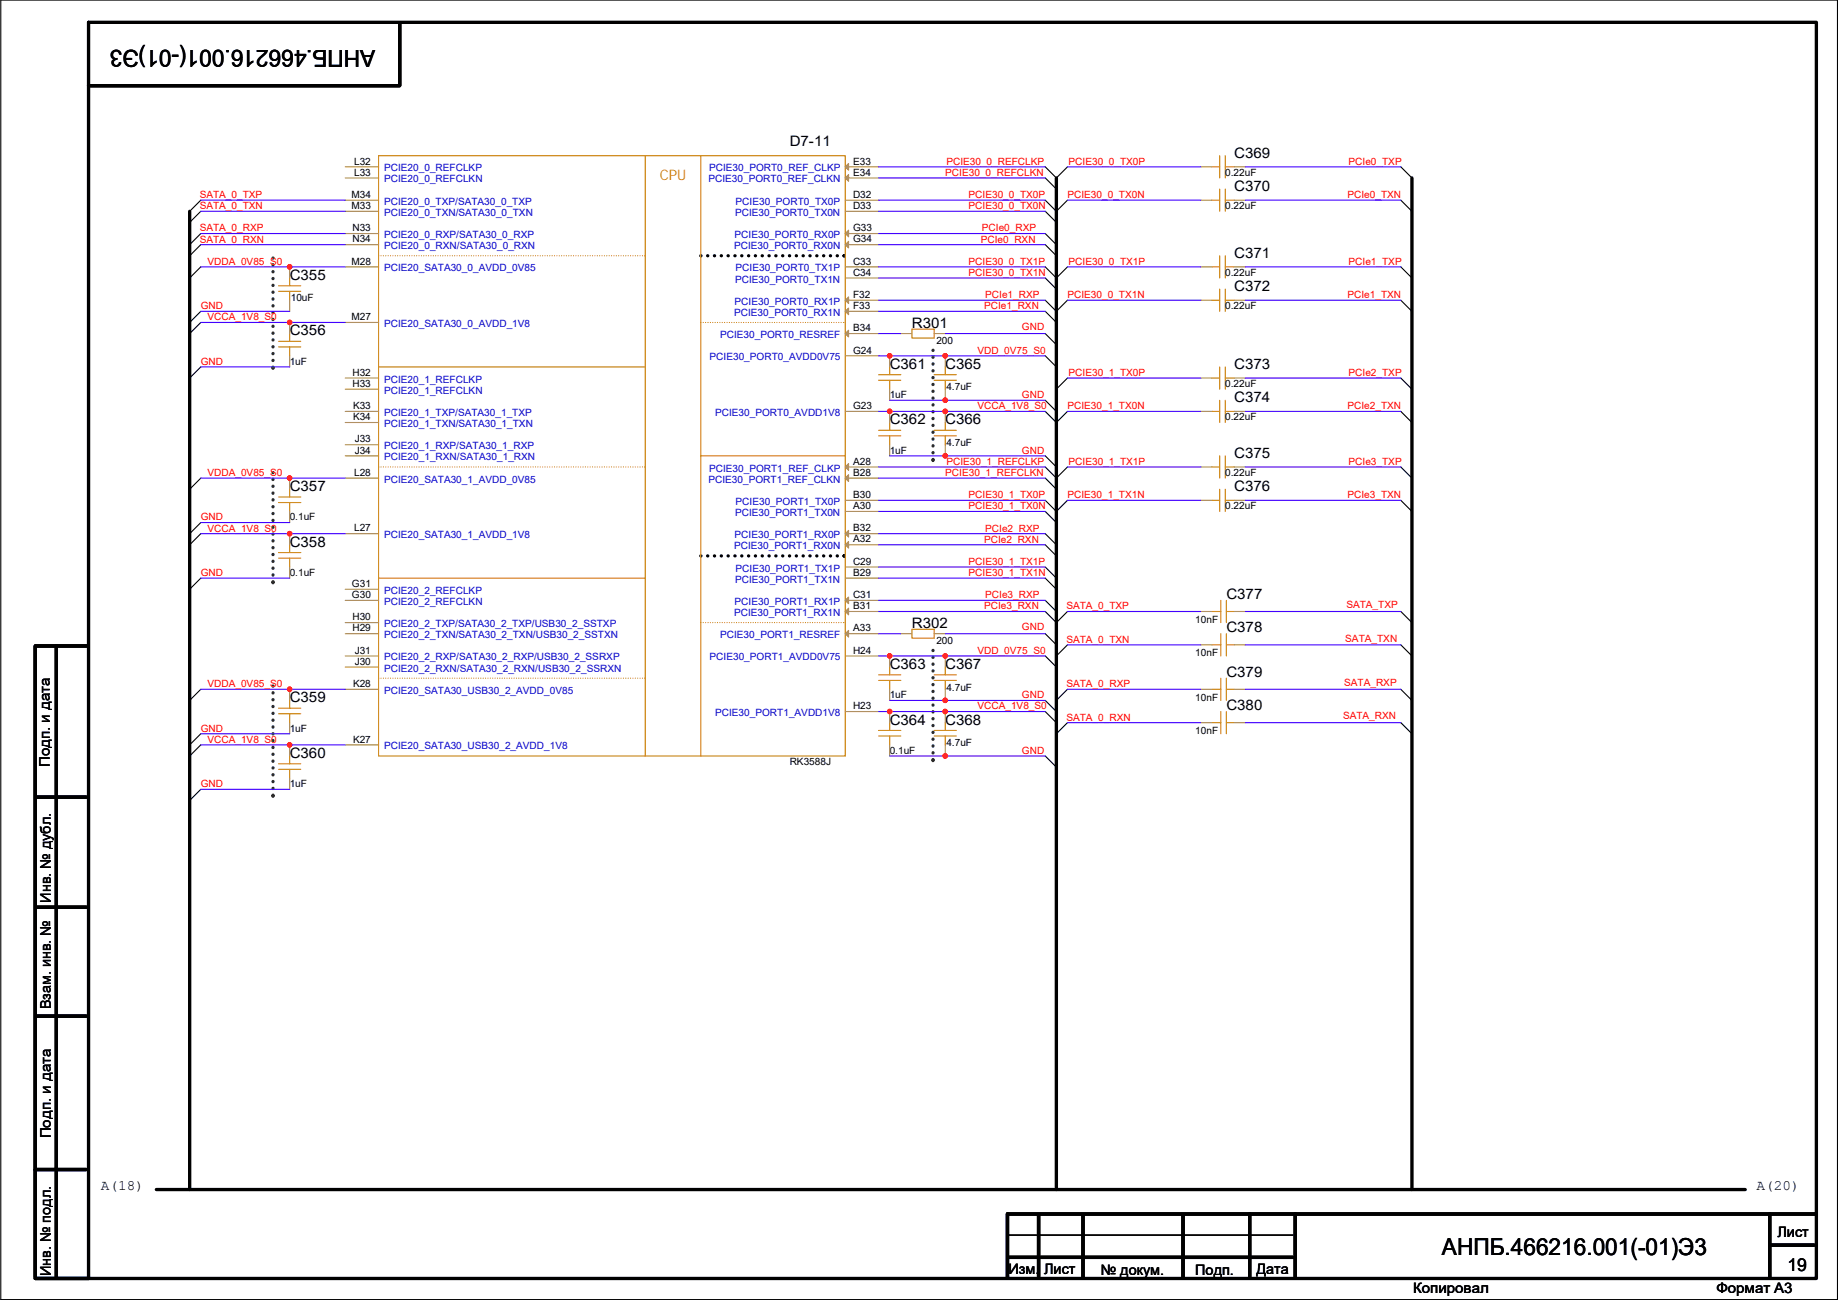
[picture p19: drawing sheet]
<svg xmlns="http://www.w3.org/2000/svg" width="420mm" height="297mm" viewBox="0 0 420 297" stroke-linecap="round" stroke-linejoin="round" font-family="sans-serif">
<defs><g id="words">
<g font-size="5.3">
<text x="85.8" y="11.5" transform="rotate(180 85.8 11.5)">АНПБ.466216.001(-01)Э3</text>
<text x="329.6" y="286.7">АНПБ.466216.001(-01)Э3</text>
</g>
<text font-size="4.1" x="408.6" y="290.4">19</text>
<g font-size="3.3">
<text x="180.5" y="33.5">D7-11</text>
<text x="282.1" y="36">C369</text>
<text x="282.1" y="43.6">C370</text>
<text x="282.1" y="58.9">C371</text>
<text x="66.2" y="63.9">C355</text>
<text x="282.1" y="66.5">C372</text>
<text x="66.2" y="76.6">C356</text>
<text x="208.5" y="74.9">R301</text>
<text x="203.4" y="84.3">C361</text>
<text x="216.1" y="84.3">C365</text>
<text x="282.1" y="84.3">C373</text>
<text x="282.1" y="91.9">C374</text>
<text x="203.4" y="97">C362</text>
<text x="216.1" y="97">C366</text>
<text x="282.1" y="104.6">C375</text>
<text x="66.2" y="112.2">C357</text>
<text x="282.1" y="112.2">C376</text>
<text x="66.2" y="124.9">C358</text>
<text x="280.3" y="136.8">C377</text>
<text x="208.5" y="143.4">R302</text>
<text x="280.3" y="144.5">C378</text>
<text x="203.4" y="152.8">C363</text>
<text x="216.1" y="152.8">C367</text>
<text x="280.3" y="154.6">C379</text>
<text x="66.2" y="160.5">C359</text>
<text x="203.4" y="165.5">C364</text>
<text x="216.1" y="165.5">C368</text>
<text x="280.3" y="162.2">C380</text>
<text x="66.2" y="173.2">C360</text>
<text x="11.4" y="175.3" transform="rotate(-90 11.4 175.3)">Подп. и дата</text>
<text x="11.6" y="206.3" transform="rotate(-90 11.6 206.3)">Инв. № дубл.</text>
<text x="11.6" y="230.7" transform="rotate(-90 11.6 230.7)">Взам. инв. №</text>
<text x="11.6" y="260.1" transform="rotate(-90 11.6 260.1)">Подп. и дата</text>
<text x="23" y="271.9">A(18)</text>
<text x="401.5" y="271.9">A(20)</text>
<text x="406.3" y="282.6">Лист</text>
<text x="11.6" y="291.6" transform="rotate(-90 11.6 291.6)">Инв. № подл.</text>
<text x="230.6" y="291">Изм. Лист</text>
<text x="251.6" y="291.3">№ докум.</text>
<text x="273.2" y="291.3">Подп.</text>
<text x="287.2" y="291">Дата</text>
<text x="323" y="295.3">Копировал</text>
<text x="392.4" y="295.3">Формат A3</text>
</g>
<text font-size="3.3" fill="#cc8006" x="150.8" y="41.2">CPU</text>
<g font-size="2.3">
<text x="81" y="37.6">L32</text>
<text x="81" y="40.1">L33</text>
<text x="195" y="37.6">E33</text>
<text x="195" y="40.1">E34</text>
<text x="280.1" y="40.2">0.22uF</text>
<text x="80.3" y="45.2">M34</text>
<text x="80.3" y="47.8">M33</text>
<text x="195" y="45.2">D32</text>
<text x="195" y="47.8">D33</text>
<text x="280.1" y="47.8">0.22uF</text>
<text x="80.6" y="52.8">N33</text>
<text x="195" y="52.8">G33</text>
<text x="80.6" y="55.4">N34</text>
<text x="195" y="55.4">G34</text>
<text x="80.3" y="60.5">M28</text>
<text x="195" y="60.5">C33</text>
<text x="195" y="63">C34</text>
<text x="280.1" y="63">0.22uF</text>
<text x="66.5" y="68.9">10uF</text>
<text x="195" y="68.1">F32</text>
<text x="195" y="70.6">F33</text>
<text x="280.1" y="70.7">0.22uF</text>
<text x="80.3" y="73.2">M27</text>
<text x="195" y="75.7">B34</text>
<text x="66.2" y="83.4">1uF</text>
<text x="195" y="80.8">G24</text>
<text x="214" y="78.5">200</text>
<text x="80.6" y="85.9">H32</text>
<text x="80.6" y="88.4">H33</text>
<text x="216.3" y="89.2">4.7uF</text>
<text x="280.1" y="88.4">0.22uF</text>
<text x="80.7" y="93.5">K33</text>
<text x="195" y="93.5">G23</text>
<text x="203.4" y="91">1uF</text>
<text x="80.7" y="96">K34</text>
<text x="81.1" y="101.1">J33</text>
<text x="216.3" y="101.9">4.7uF</text>
<text x="280.1" y="96.1">0.22uF</text>
<text x="81.1" y="103.6">J34</text>
<text x="195" y="106.2">A28</text>
<text x="203.4" y="103.7">1uF</text>
<text x="81" y="108.7">L28</text>
<text x="195" y="113.8">B30</text>
<text x="195" y="108.7">B28</text>
<text x="280.1" y="108.8">0.22uF</text>
<text x="66.2" y="118.9">0.1uF</text>
<text x="195" y="116.3">A30</text>
<text x="280.1" y="116.4">0.22uF</text>
<text x="81" y="121.4">L27</text>
<text x="195" y="121.4">B32</text>
<text x="195" y="124">A32</text>
<text x="66.2" y="131.6">0.1uF</text>
<text x="195" y="129">C29</text>
<text x="195" y="131.6">B29</text>
<text x="80.4" y="134.1">G31</text>
<text x="80.4" y="136.7">G30</text>
<text x="195" y="136.7">C31</text>
<text x="80.6" y="141.7">H30</text>
<text x="195" y="139.2">B31</text>
<text x="273.2" y="142.3">10nF</text>
<text x="80.6" y="144.3">H29</text>
<text x="81.1" y="149.4">J31</text>
<text x="195" y="149.4">H24</text>
<text x="195" y="144.3">A33</text>
<text x="214" y="147.1">200</text>
<text x="273.2" y="149.9">10nF</text>
<text x="81.1" y="151.9">J30</text>
<text x="80.7" y="157">K28</text>
<text x="203.4" y="159.6">1uF</text>
<text x="216.3" y="157.8">4.7uF</text>
<text x="273.2" y="160.1">10nF</text>
<text x="66.2" y="167.2">1uF</text>
<text x="195" y="162.1">H23</text>
<text x="273.2" y="167.7">10nF</text>
<text x="80.7" y="169.7">K27</text>
<text x="203.4" y="172.3">0.1uF</text>
<text x="216.3" y="170.5">4.7uF</text>
<text x="66.2" y="179.9">1uF</text>
<text x="180.5" y="174.8">RK3588J</text>
</g>
<g font-size="2.3" fill="#00c">
<text x="87.8" y="39.2">PCIE20_0_REFCLKP</text>
<text x="87.8" y="41.7">PCIE20_0_REFCLKN</text>
<text x="162" y="41.7">PCIE30_PORT0_REF_CLKN</text>
<text x="162.1" y="39.2">PCIE30_PORT0_REF_CLKP</text>
<text x="87.8" y="46.8">PCIE20_0_TXP/SATA30_0_TXP</text>
<text x="168.2" y="46.8">PCIE30_PORT0_TX0P</text>
<text x="87.8" y="49.3">PCIE20_0_TXN/SATA30_0_TXN</text>
<text x="168" y="49.3">PCIE30_PORT0_TX0N</text>
<text x="87.8" y="54.4">PCIE20_0_RXP/SATA30_0_RXP</text>
<text x="87.8" y="56.9">PCIE20_0_RXN/SATA30_0_RXN</text>
<text x="167.8" y="56.9">PCIE30_PORT0_RX0N</text>
<text x="167.9" y="54.4">PCIE30_PORT0_RX0P</text>
<text x="87.8" y="62">PCIE20_SATA30_0_AVDD_0V85</text>
<text x="168" y="64.6">PCIE30_PORT0_TX1N</text>
<text x="168.2" y="62">PCIE30_PORT0_TX1P</text>
<text x="167.9" y="69.6">PCIE30_PORT0_RX1P</text>
<text x="87.8" y="74.7">PCIE20_SATA30_0_AVDD_1V8</text>
<text x="164.6" y="77.3">PCIE30_PORT0_RESREF</text>
<text x="167.8" y="72.2">PCIE30_PORT0_RX1N</text>
<text x="162.2" y="82.3">PCIE30_PORT0_AVDD0V75</text>
<text x="87.8" y="87.4">PCIE20_1_REFCLKP</text>
<text x="87.8" y="90">PCIE20_1_REFCLKN</text>
<text x="87.8" y="95">PCIE20_1_TXP/SATA30_1_TXP</text>
<text x="163.5" y="95">PCIE30_PORT0_AVDD1V8</text>
<text x="87.8" y="97.6">PCIE20_1_TXN/SATA30_1_TXN</text>
<text x="87.8" y="102.7">PCIE20_1_RXP/SATA30_1_RXP</text>
<text x="87.8" y="105.2">PCIE20_1_RXN/SATA30_1_RXN</text>
<text x="162.1" y="107.7">PCIE30_PORT1_REF_CLKP</text>
<text x="87.8" y="110.3">PCIE20_SATA30_1_AVDD_0V85</text>
<text x="162" y="110.3">PCIE30_PORT1_REF_CLKN</text>
<text x="168" y="117.9">PCIE30_PORT1_TX0N</text>
<text x="168.2" y="115.4">PCIE30_PORT1_TX0P</text>
<text x="87.8" y="123">PCIE20_SATA30_1_AVDD_1V8</text>
<text x="167.8" y="125.5">PCIE30_PORT1_RX0N</text>
<text x="167.9" y="123">PCIE30_PORT1_RX0P</text>
<text x="168.2" y="130.6">PCIE30_PORT1_TX1P</text>
<text x="87.8" y="135.7">PCIE20_2_REFCLKP</text>
<text x="168" y="133.1">PCIE30_PORT1_TX1N</text>
<text x="87.8" y="143.3">PCIE20_2_TXP/SATA30_2_TXP/USB30_2_SSTXP</text>
<text x="87.8" y="138.2">PCIE20_2_REFCLKN</text>
<text x="167.8" y="140.8">PCIE30_PORT1_RX1N</text>
<text x="167.9" y="138.2">PCIE30_PORT1_RX1P</text>
<text x="87.8" y="145.8">PCIE20_2_TXN/SATA30_2_TXN/USB30_2_SSTXN</text>
<text x="164.6" y="145.8">PCIE30_PORT1_RESREF</text>
<text x="87.8" y="150.9">PCIE20_2_RXP/SATA30_2_RXP/USB30_2_SSRXP</text>
<text x="87.8" y="153.5">PCIE20_2_RXN/SATA30_2_RXN/USB30_2_SSRXN</text>
<text x="162.2" y="150.9">PCIE30_PORT1_AVDD0V75</text>
<text x="87.8" y="158.5">PCIE20_SATA30_USB30_2_AVDD_0V85</text>
<text x="163.5" y="163.6">PCIE30_PORT1_AVDD1V8</text>
<text x="87.8" y="171.2">PCIE20_SATA30_USB30_2_AVDD_1V8</text>
</g>
<g font-size="2.3" fill="#f00">
<text x="216.1" y="40.2">PCIE30_0_REFCLKN</text>
<text x="216.3" y="37.6">PCIE30_0_REFCLKP</text>
<text x="244.3" y="37.6">PCIE30_0_TX0P</text>
<text x="308.3" y="37.6">PCIe0_TXP</text>
<text x="45.6" y="47.8">SATA_0_TXN</text>
<text x="45.6" y="45.3">SATA_0_TXP</text>
<text x="221.4" y="47.8">PCIE30_0_TX0N</text>
<text x="221.4" y="45.3">PCIE30_0_TX0P</text>
<text x="244" y="45.3">PCIE30_0_TX0N</text>
<text x="308" y="45.3">PCIe0_TXN</text>
<text x="45.6" y="52.9">SATA_0_RXP</text>
<text x="224.5" y="52.9">PCIe0_RXP</text>
<text x="45.6" y="55.4">SATA_0_RXN</text>
<text x="224.2" y="55.4">PCIe0_RXN</text>
<text x="47.4" y="60.5">VDDA_0V85_S0</text>
<text x="221.4" y="63">PCIE30_0_TX1N</text>
<text x="221.4" y="60.5">PCIE30_0_TX1P</text>
<text x="244.3" y="60.5">PCIE30_0_TX1P</text>
<text x="308.3" y="60.5">PCIe1_TXP</text>
<text x="45.9" y="70.7">GND</text>
<text x="225" y="70.7">PCIe1_RXN</text>
<text x="225.2" y="68.1">PCIe1_RXP</text>
<text x="244" y="68.1">PCIE30_0_TX1N</text>
<text x="308" y="68.1">PCIe1_TXN</text>
<text x="47.4" y="73.2">VCCA_1V8_S0</text>
<text x="233.6" y="75.5">GND</text>
<text x="45.9" y="83.4">GND</text>
<text x="223.4" y="80.8">VDD_0V75_S0</text>
<text x="244.3" y="85.9">PCIE30_1_TX0P</text>
<text x="308.3" y="85.9">PCIe2_TXP</text>
<text x="223.4" y="93.5">VCCA_1V8_S0</text>
<text x="233.6" y="91">GND</text>
<text x="244" y="93.5">PCIE30_1_TX0N</text>
<text x="308" y="93.5">PCIe2_TXN</text>
<text x="216.3" y="106.2">PCIE30_1_REFCLKP</text>
<text x="233.6" y="103.7">GND</text>
<text x="244.3" y="106.2">PCIE30_1_TX1P</text>
<text x="308.3" y="106.2">PCIe3_TXP</text>
<text x="47.4" y="108.8">VDDA_0V85_S0</text>
<text x="216.1" y="108.8">PCIE30_1_REFCLKN</text>
<text x="221.4" y="113.8">PCIE30_1_TX0P</text>
<text x="244" y="113.8">PCIE30_1_TX1N</text>
<text x="308" y="113.8">PCIe3_TXN</text>
<text x="45.9" y="118.9">GND</text>
<text x="221.4" y="116.4">PCIE30_1_TX0N</text>
<text x="47.4" y="121.5">VCCA_1V8_S0</text>
<text x="225" y="124">PCIe2_RXN</text>
<text x="225.2" y="121.5">PCIe2_RXP</text>
<text x="45.9" y="131.6">GND</text>
<text x="221.4" y="129.1">PCIE30_1_TX1P</text>
<text x="221.4" y="131.6">PCIE30_1_TX1N</text>
<text x="225.2" y="136.7">PCIe3_RXP</text>
<text x="225" y="139.2">PCIe3_RXN</text>
<text x="243.8" y="139.2">SATA_0_TXP</text>
<text x="307.8" y="139">SATA_TXP</text>
<text x="223.4" y="149.4">VDD_0V75_S0</text>
<text x="233.6" y="144.1">GND</text>
<text x="243.8" y="146.9">SATA_0_TXN</text>
<text x="307.5" y="146.6">SATA_TXN</text>
<text x="47.4" y="157">VDDA_0V85_S0</text>
<text x="233.6" y="159.6">GND</text>
<text x="243.8" y="157">SATA_0_RXP</text>
<text x="307.3" y="156.8">SATA_RXP</text>
<text x="45.9" y="167.2">GND</text>
<text x="223.4" y="162.1">VCCA_1V8_S0</text>
<text x="243.8" y="164.6">SATA_0_RXN</text>
<text x="307" y="164.4">SATA_RXN</text>
<text x="47.4" y="169.7">VCCA_1V8_S0</text>
<text x="233.6" y="172.3">GND</text>
<text x="45.9" y="179.9">GND</text>
</g>
</g></defs>
<g fill="none" stroke="#000" stroke-width=".25">
<path d="M.2 0h419.8v296.9h-419.8zM238.9 38.1l2.6 2.6 2.5-2.6M320.2 38.1l2.6 2.6M45.9 48.3l-2.5 2.5M45.9 45.7l-2.5 2.6M45.9 53.4l-2.5 2.5M45.9 55.9l-2.5 2.5M238.9 40.7l2.6 2.5M238.9 48.3l2.6 2.5M238.9 45.7l2.6 2.6 2.5-2.6M238.9 53.4l2.6 2.5M238.9 55.9l2.6 2.5"/>
<path d="M320.2 45.7l2.6 2.6M45.9 71.1l-2.5 2.6M45.9 61l-2.5 2.5M45.9 73.7l-2.5 2.5M238.9 63.5l2.6 2.6M238.9 61l2.6 2.5 2.5-2.5M238.9 76.2l2.6 2.6M238.9 68.6l2.6 2.5 2.5-2.5M238.9 71.1l2.6 2.6M320.2 68.6l2.6 2.5M320.2 61l2.6 2.5M45.9 83.8l-2.5 2.6"/>
<path d="M238.9 91.5l2.6 2.5M238.9 81.3l2.6 2.5M238.9 94l2.6 2.5 2.5-2.5M244 86.4l-2.5 2.5M320.2 94l2.6 2.5M320.2 86.4l2.6 2.5M45.9 119.4l-2.5 2.5M45.9 109.2l-2.5 2.6M238.9 104.2l2.6 2.5M238.9 106.7l2.6 2.5 2.5-2.5M238.9 109.2l2.6 2.6M238.9 116.9l2.6 2.5"/>
<path d="M238.9 114.3l2.6 2.6 2.5-2.6M320.2 114.3l2.6 2.6M320.2 106.7l2.6 2.5M45.9 121.9l-2.5 2.6M45.9 132.1l-2.5 2.5M238.9 129.6l2.6 2.5M238.9 132.1l2.6 2.5M238.9 139.7l2.6 2.6 2.5-2.6M238.9 121.9l2.6 2.6M238.9 124.5l2.6 2.5M238.9 137.2l2.6 2.5M320.2 139.7l2.6 2.6"/>
<path d="M45.9 157.5l-2.5 2.5M238.9 144.8l2.6 2.5M238.9 149.9l2.6 2.5M244 147.3l-2.5 2.6M244 157.5l-2.5 2.5M320.2 157.5l2.6 2.5M320.2 147.3l2.6 2.6M45.9 167.7l-2.5 2.5M45.9 170.2l-2.5 2.5M238.9 160l2.6 2.6M238.9 162.6l2.6 2.5M238.9 172.7l2.6 2.6"/>
<path d="M244 165.1l-2.5 2.6M320.2 165.1l2.6 2.6M45.9 180.4l-2.5 2.5M230.6 282.2h65"/>
</g>
<g fill="none" stroke="#000" stroke-width=".76">
<path d="M20.2 5.1h395v287h-395zM91.4 5.4v14.2h-71.2M43.4 48.3v223.5M241.5 40.7v231.1M322.8 40.7v231.1M8.1 147.6v144.3M8.3 147.6h11.7M12.9 147.6v144.3M8.3 182.1h11.4M8.3 207.3h11.4M8.3 232.2h11.4M8.1 267.2h11.6"/>
<path d="M35.7 271.8h363.3M237.4 277.6v14.3M247.6 277.6v14.3M270.4 277.6v14.3M285.7 277.4v14.5M296.1 277.4v14.5M404.5 277.4v14.5M415 277.4h-184.7v14.5M8.1 292.1h12.1M230.6 287.3h65M404.8 284.5h9.9"/>
</g>
<path d="M62.4 58.9v25.2M62.4 84.1h.1M213.3 80v25.2M62.4 108v25.1M213.3 105.2h.1M62.4 133.1h.1M62.4 156.7v25.2M213.3 148.6v25.2M213.3 173.8h.1M62.4 181.9h.1" fill="none" stroke="#008000" stroke-width=".76" stroke-dasharray="0 1.5"/>
<path d="M160.2 58.4h32.8M193 58.4h.1M160.2 127h32.8M193 127h.1" fill="none" stroke="#000" stroke-width=".76" stroke-dasharray="0 1.5"/>
<g fill="none" stroke="#cc8006" stroke-width=".25">
<path d="M86.5 35.6h106.7v137.1h-106.7zM147.5 35.6v137.1M160.2 35.6v137.1M277 38.1h1.8M278.8 35.6v5.1M280.1 35.6v5.1M280.1 38.1h2M277 45.7h1.8M278.8 58.4v5.1M278.8 43.2v5.1M280.1 58.4v5.1M280.1 43.2v5.1"/>
<path d="M280.1 45.7h2M63.7 66.6h5.1M63.7 65.3h5.1M63.7 79.3h5.1M63.7 78h5.1M66.2 63.5v1.8M66.2 66.6v2M66.2 76.2v1.8M66.2 79.3v2M208.5 75.2h5v2h-5zM277 61h1.8M277 68.6h1.8"/>
<path d="M278.8 66.1v5M280.1 61h2M280.1 66.1v5M280.1 68.6h2M86.5 83.8h61M200.8 86.9h5.1M200.8 85.6h5.1M200.8 99.6h5.1M200.8 98.3h5.1M203.4 83.8v1.8M203.4 86.9v2M203.4 96.5v1.8"/>
<path d="M203.4 99.6v2M213.5 99.6h5.1M213.5 98.3h5.1M213.5 86.9h5.1M213.5 85.6h5.1M216.1 96.5v1.8M216.1 99.6v2M216.1 83.8v1.8M216.1 86.9v2M277 86.4h1.8M277 94h1.8M278.8 83.8v5.1"/>
<path d="M278.8 91.5v5M280.1 83.8v5.1M280.1 86.4h2M280.1 91.5v5M280.1 94h2M63.7 114.8h5.1M63.7 113.6h5.1M66.2 111.8v1.8M66.2 114.8v2.1M160.2 104.2h33M277 106.7h1.8M277 114.3h1.8"/>
<path d="M278.8 104.2v5M278.8 111.8v5.1M280.1 104.2v5M280.1 106.7h2M280.1 111.8v5.1M280.1 114.3h2M63.7 127.5h5.1M63.7 126.3h5.1M66.2 124.5v1.8M66.2 127.5v2.1M86.5 132.1h61M277 139.7h2.1"/>
<path d="M279.1 137.2v5.1M280.3 137.2v5.1M280.3 139.7h1.8M200.8 155.5h5.1M200.8 154.2h5.1M203.4 152.4v1.8M203.4 155.5v2M208.5 143.8h5v2h-5zM213.5 155.5h5.1M213.5 154.2h5.1M216.1 152.4v1.8M216.1 155.5v2"/>
<path d="M277 147.3h2.1M277 157.5h2.1M279.1 144.8v5.1M279.1 155v5M280.3 144.8v5.1M280.3 147.3h1.8M280.3 155v5M280.3 157.5h1.8M63.7 175.8h5.1M63.7 174.5h5.1M63.7 163.1h5.1M63.7 161.8h5.1"/>
<path d="M66.2 172.7v1.8M66.2 175.8v2M66.2 160v1.8M66.2 163.1v2M200.8 168.2h5.1M200.8 166.9h5.1M203.4 165.1v1.8M203.4 168.2v2M213.5 168.2h5.1M213.5 166.9h5.1M216.1 165.1v1.8M216.1 168.2v2"/>
<path d="M277 165.1h2.1M279.1 162.6v5.1M280.3 162.6v5.1M280.3 165.1h1.8"/>
</g>
<g fill="none" stroke="#a84" stroke-width=".25">
<path d="M78.9 38.1h7.6M193.2 38.1h7.6M274.5 38.1h2.5M282.1 38.1h2.6M78.9 45.7h7.6M78.9 48.3h7.6M78.9 53.4h7.6M78.9 55.9h7.6M78.9 40.7h7.6M193.2 45.7h7.6M193.2 48.3h7.6M193.2 53.4h7.6"/>
<path d="M193.2 55.9h7.6M193.2 40.7h7.6M274.5 45.7h2.5M282.1 45.7h2.6M66.2 68.6v2.5M66.2 61v2.5M66.2 73.7v2.5M78.9 73.7h7.6M78.9 61h7.6M193.2 61h7.6M193.2 63.5h7.6M193.2 68.6h7.6"/>
<path d="M193.2 71.1h7.6M193.2 76.2h7.6M205.9 76.2h2.6M213.5 76.2h2.6M274.5 61h2.5M274.5 68.6h2.5M282.1 61h2.6M282.1 68.6h2.6M66.2 81.3v2.5M78.9 94h7.6M78.9 96.5h7.6M78.9 86.4h7.6"/>
<path d="M78.9 88.9h7.6M193.2 94h7.6M193.2 81.3h7.6M203.4 88.9v2.6M203.4 81.3v2.5M203.4 94v2.5M216.1 94v2.5M216.1 88.9v2.6M216.1 81.3v2.5M274.5 86.4h2.5M274.5 94h2.5M282.1 86.4h2.6"/>
<path d="M282.1 94h2.6M66.2 116.9v2.5M66.2 109.2v2.6M78.9 101.6h7.6M78.9 104.2h7.6M78.9 109.2h7.6M193.2 114.3h7.6M193.2 116.9h7.6M193.2 106.7h7.6M193.2 109.2h7.6M203.4 101.6v2.6M216.1 101.6v2.6"/>
<path d="M274.5 106.7h2.5M274.5 114.3h2.5M282.1 106.7h2.6M282.1 114.3h2.6M66.2 129.6v2.5M66.2 121.9v2.6M78.9 121.9h7.6M78.9 134.6h7.6M78.9 137.2h7.6M193.2 121.9h7.6M193.2 124.5h7.6M193.2 129.6h7.6"/>
<path d="M193.2 132.1h7.6M193.2 137.2h7.6M193.2 139.7h7.6M274.5 139.7h2.5M282.1 139.7h2.6M66.2 157.5v2.5M78.9 142.3h7.6M78.9 144.8h7.6M78.9 149.9h7.6M78.9 152.4h7.6M78.9 157.5h7.6M193.2 144.8h7.6"/>
<path d="M193.2 149.9h7.6M203.4 157.5v2.5M203.4 149.9v2.5M205.9 144.8h2.6M213.5 144.8h2.6M216.1 157.5v2.5M216.1 149.9v2.5M274.5 147.3h2.5M274.5 157.5h2.5M282.1 147.3h2.6M282.1 157.5h2.6M66.2 177.8v2.6"/>
<path d="M66.2 170.2v2.5M66.2 165.1v2.6M78.9 170.2h7.6M193.2 162.6h7.6M203.4 170.2v2.5M203.4 162.6v2.5M216.1 170.2v2.5M216.1 162.6v2.5M274.5 165.1h2.5M282.1 165.1h2.6"/>
</g>
<path d="M86.5 58.4h61M147.5 58.4h.1M160.2 73.7h33M193.2 73.7h.1M86.5 106.7h61M147.5 106.7h.1M86.5 155h61M147.5 155h.1M160.2 142.3h33M193.2 142.3h.1" fill="none" stroke="#cc8006" stroke-width=".25" stroke-dasharray="0 .5"/>
<g fill="#a84" stroke="#a84" stroke-width=".25">
<path d="M193.2 53.4l.8-.8v1.5z"/>
<path d="M193.2 55.9l.8-.8v1.6z"/>
<path d="M193.2 68.6l.8-.8v1.6z"/>
<path d="M193.2 71.1l.8-.7v1.5z"/>
<path d="M193.2 38.1l.8-.7v1.5z"/>
<path d="M193.2 40.7l.8-.8v1.5z"/>
<path d="M193.2 76.2l.8-.7v1.5z"/>
<path d="M193.2 121.9l.8-.7v1.5z"/>
<path d="M193.2 124.5l.8-.8v1.5z"/>
<path d="M193.2 137.2l.8-.8v1.5z"/>
<path d="M193.2 139.7l.8-.7v1.5z"/>
<path d="M193.2 106.7l.8-.8v1.6z"/>
<path d="M193.2 109.2l.8-.7v1.5z"/>
<path d="M193.2 144.8l.8-.8v1.6z"/>
</g>
<g fill="none" stroke="#4200ff" stroke-width=".25">
<path d="M200.8 38.1h38.1M244 38.1h30.5M284.7 38.1h35.5M45.9 48.3h33M45.9 45.7h33M45.9 53.4h33M45.9 55.9h33M200.8 48.3h38.1M200.8 45.7h38.1M200.8 40.7h38.1M200.8 53.4h38.1M200.8 55.9h38.1"/>
<path d="M244 45.7h30.5M284.7 45.7h35.5M45.9 71.1h20.3M45.9 61h33M78.9 73.7h-33M200.8 61h38.1M200.8 63.5h38.1M200.8 71.1h38.1M200.8 68.6h38.1M200.8 76.2h5.1M216.1 76.2h22.8M244 61h30.5"/>
<path d="M244 68.6h30.5M284.7 61h35.5M284.7 68.6h35.5M45.9 83.8h20.3M200.8 81.3h38.1M200.8 94h38.1M203.4 91.5h35.5M244 86.4h30.5M244 94h30.5M284.7 86.4h35.5M284.7 94h35.5M45.9 119.4h20.3"/>
<path d="M78.9 109.2h-33M200.8 116.9h38.1M200.8 114.3h38.1M200.8 106.7h38.1M200.8 109.2h38.1M203.4 104.2h35.5M244 114.3h30.5M244 106.7h30.5M284.7 114.3h35.5M284.7 106.7h35.5M45.9 132.1h20.3M78.9 121.9h-33"/>
<path d="M200.8 121.9h38.1M200.8 124.5h38.1M200.8 129.6h38.1M200.8 132.1h38.1M200.8 139.7h38.1M200.8 137.2h38.1M244 139.7h30.5M284.7 139.7h35.5M45.9 157.5h33M200.8 144.8h5.1M200.8 149.9h38.1M216.1 144.8h22.8"/>
<path d="M244 157.5h30.5M244 147.3h30.5M284.7 157.5h35.5M284.7 147.3h35.5M45.9 167.7h20.3M78.9 170.2h-33M200.8 162.6h38.1M203.4 172.7h35.5M238.9 160h-35.5M244 165.1h30.5M284.7 165.1h35.5M45.9 180.4h20.3"/>
</g>
<g fill="#f00" stroke="#f00" stroke-width=".25">
<circle cx="66.2" cy="61" r=".5"/>
<circle cx="66.2" cy="73.7" r=".5"/>
<circle cx="66.2" cy="109.2" r=".5"/>
<circle cx="66.2" cy="121.9" r=".5"/>
<circle cx="66.2" cy="157.5" r=".5"/>
<circle cx="66.2" cy="170.2" r=".5"/>
<circle cx="216.1" cy="91.4" r=".5"/>
<circle cx="216.1" cy="104.1" r=".5"/>
<circle cx="216.1" cy="160" r=".5"/>
<circle cx="216.1" cy="172.7" r=".5"/>
<circle cx="216.1" cy="162.6" r=".5"/>
<circle cx="203.4" cy="162.6" r=".5"/>
<circle cx="216.1" cy="149.9" r=".5"/>
<circle cx="203.4" cy="149.9" r=".5"/>
<circle cx="216.1" cy="94" r=".5"/>
<circle cx="203.4" cy="94" r=".5"/>
<circle cx="216.1" cy="81.3" r=".5"/>
<circle cx="203.4" cy="81.3" r=".5"/>
</g>
<use href="#words"/>
</svg>
